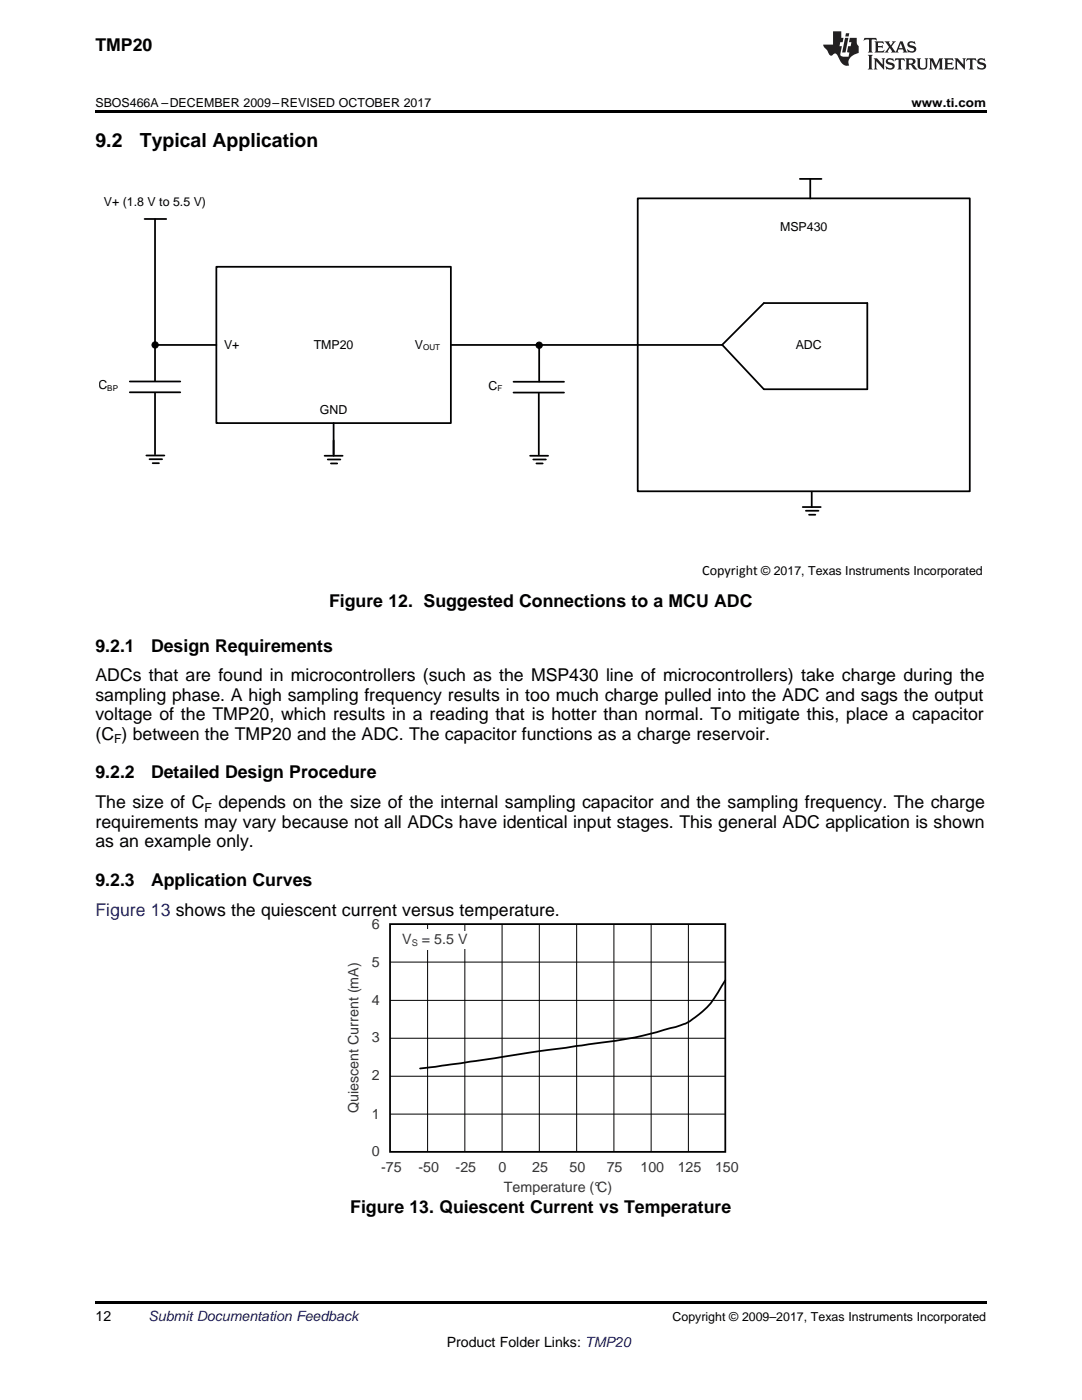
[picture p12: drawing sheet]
<svg xmlns="http://www.w3.org/2000/svg" width="216mm" height="279mm" viewBox="0 0 216 279" stroke-linecap="round" stroke-linejoin="round" font-family="sans-serif">
<defs><g id="words">
<g font-size="3.9">
<text x="19" y="29.3">9.2</text>
<text x="27.9" y="29.3">Typical Application</text>
</g>
<g font-size="3.5">
<text x="19" y="10.2">TMP20</text>
<text x="65.7" y="121.1">Figure 12. Suggested Connections to a MCU ADC</text>
<text x="19" y="130">9.2.1</text>
<text x="30.1" y="130">Design Requirements</text>
<text x="19" y="136">ADCs that are found in microcontrollers (such as the MSP430 line of microcontrollers) take charge during the</text>
<text x="19" y="139.9">sampling phase. A high sampling frequency results in too much charge pulled into the ADC and sags the output</text>
<text x="19" y="143.8">voltage of the TMP20, which results in a reading that is hotter than normal. To mitigate this, place a capacitor</text>
<text x="19" y="147.6">(C ) between the TMP20 and the ADC. The capacitor functions as a charge reservoir.</text>
<text x="19" y="155.4">9.2.2</text>
<text x="30.1" y="155.4">Detailed Design Procedure</text>
<text x="19" y="161.3">The size of C</text>
<text x="43.6" y="161.3">depends on the size of the internal sampling capacitor and the sampling frequency. The charge</text>
<text x="19" y="165.2">requirements may vary because not all ADCs have identical input stages. This general ADC application is shown</text>
<text x="19" y="169.1">as an example only.</text>
<text x="19" y="176.8">9.2.3</text>
<text x="30.1" y="176.8">Application Curves</text>
<text x="69.9" y="242">Figure 13. Quiescent Current vs Temperature</text>
</g>
<text font-size="3.5" fill="#00f" x="19" y="182.8">Figure 13 shows the quiescent current versus temperature.</text>
<g font-size="2.9" fill="#373435">
<text x="74.2" y="185.4">6</text>
<text x="80.3" y="188.4">V</text>
<text x="84.2" y="188.4">= 5.5 V</text>
<text x="74.2" y="192.9">5</text>
<text x="74.2" y="200.5">4</text>
<text x="74.2" y="208">3</text>
<text x="74.2" y="215.5">2</text>
<text x="71.5" y="222.2" transform="rotate(-90 71.5 222.2)">Quiescent Current (mA)</text>
<text x="74.2" y="223.4">1</text>
<text x="74.2" y="230.8">0</text>
<text x="76.1" y="233.9">-75</text>
<text x="83.5" y="234">-50</text>
<text x="90.9" y="234">-25</text>
<text x="99.5" y="234">0</text>
<text x="106.2" y="234">25</text>
<text x="113.6" y="234">50</text>
<text x="121.1" y="233.9">75</text>
<text x="127.8" y="234">100</text>
<text x="135.2" y="234">125</text>
<text x="142.7" y="234">150</text>
<text x="100.5" y="237.9">Temperature (°C)</text>
</g>
<g font-size="2.8">
<text x="140.1" y="114.8">Copyright</text>
<text x="19" y="263.6">12</text>
<text x="89.1" y="268.9">Product Folder Links: TMP20</text>
</g>
<text font-size="2.8" fill="#0000c8" x="29.6" y="263.6">Submit Documentation Feedback</text>
<g font-size="2.5">
<text x="19" y="21.4">SBOS466A –DECEMBER 2009–REVISED OCTOBER 2017</text>
<text x="181.9" y="21.4">www.ti.com</text>
<text x="20.7" y="41.2">V+ (1.8 V to 5.5 V)</text>
<text x="155.6" y="46.2">MSP430</text>
<text x="44.7" y="69.6">V+</text>
<text x="62.6" y="69.6">TMP20</text>
<text x="82.8" y="69.6">V</text>
<text x="158.8" y="69.6">ADC</text>
<text x="19.6" y="77.7">C</text>
<text x="97.5" y="77.8">C</text>
<text x="63.8" y="82.6">GND</text>
<text x="151.9" y="114.8">© 2017, Texas Instruments Incorporated</text>
<text x="22.8" y="148.3">F</text>
<text x="40.8" y="162">F</text>
<text x="134.2" y="263.6">Copyright © 2009–2017, Texas Instruments Incorporated</text>
</g>
<text font-size="1.9" fill="#373435" x="82.2" y="188.8">S</text>
<g font-size="1.6">
<text x="84.5" y="69.9">OUT</text>
<text x="21.4" y="78.1">BP</text>
<text x="99.3" y="78.1">F</text>
</g>
</g></defs>
<path d="M19 259.7h177.8v.5h-177.8z" fill="#000"/>
<path d="M77.8 184.4h66.9v45.5h-66.9z" fill="none" stroke="#000" stroke-width=".36"/>
<g fill="none" stroke="#000" stroke-width=".2">
<path d="M77.8 199.6h66.9M77.8 192h66.9M85.3 184.4v45.5M92.8 184.4v45.5M100.2 184.4v45.5M107.6 184.4v45.5M115.1 184.4v45.5M122.5 184.4v45.5M129.9 184.4v45.5M137.4 184.4v45.5M77.8 207.2h66.9M77.8 214.8h66.9"/>
<path d="M77.8 222.3h66.9"/>
</g>
<path d="M79.1 185.5h12.5v4h-12.5z" fill-rule="evenodd" fill="#fefefe"/>
<path d="M144.7 195.6l-.7 1.2a16.3 16.3 0 0 1-7.6 7.6l-.6 .2a86 86 0 0 1-18.3 3.8l-25.6 3.8-8.1 1" fill="none" stroke="#000" stroke-width=".36"/>
<g fill="#fff">
<path d="M80.3 185.8h13v3.6h-13z" fill-rule="evenodd"/>
<path d="M43.2 53.2h46.8v31.2h-46.8z" fill-rule="evenodd"/>
</g>
<path d="M28.9 43.7h4.3M30.9 43.7v32.3M43.2 53.2h46.8v31.2h-46.8zM25.9 76.1h10.1M25.9 78.3h10.1M30.9 78.5v12.2M31 68.8h12.2M64.8 91h3.6M65.4 91.7h2.5M66 92.5h1.3M66.6 84.4v6.6" fill="none" stroke="#000" stroke-width=".35"/>
<circle cx="31" cy="68.8" r=".63" fill="#000"/>
<circle cx="31" cy="68.8" r=".63" fill="none" stroke="#000" stroke-width=".2"/>
<path d="M127.2 39.6h66.3v58.4h-66.3z" fill-rule="evenodd" fill="#fff"/>
<g fill="none" stroke="#000" stroke-width=".35">
<path d="M127.2 39.6h66.3v58.4h-66.3zM159.6 35.7h4.3M161.7 35.7v3.9M90 68.8h54.1M102.5 76.2h10M102.5 78.3h10M107.5 78.5v12.2M107.6 68.8v7.3M152.4 60.5h20.7v17.2h-20.7l-8.3-8.9zM29.2 90.9h3.6M29.8 91.6h2.6M30.5 92.4h1.2"/>
<path d="M105.8 91h3.6M106.4 91.7h2.5M107 92.5h1.3M162 98.1v3.1M160.2 101.2h3.6M160.8 101.9h2.5M161.4 102.7h1.3"/>
</g>
<circle cx="107.6" cy="68.9" r=".63" fill="#000"/>
<circle cx="107.6" cy="68.9" r=".63" fill="none" stroke="#000" stroke-width=".2"/>
<path d="M19 22h177.8v.5h-177.8z" fill="#000"/>
<g fill="#231f20">
<path d="M172.5 7.6l-.1 .5 .4-.2h.6v.1v2.1l-.2 .4h.9l-.2-.4v-2.1l.1-.1h.5l.5 .2-.2-.5zM174.5 8.3l.2 .3v1.5l-.2 .4h1.8l.2-.6a1.04 1.04 0 0 1-1.3 .2v-.7h.6l.3 .2v-.6l-.3 .2h-.6v-.6l.8-.1 .4 .3-.2-.5zM176.5 8.3l.9 1.1-.9 1.1h.8l-.2-.2 .4-.7 .5 .7-.2 .2h1.5l-.2-.2 .2-.4h.9l.1 .4-.2 .2h1l-.3-.3-.7-1.9h-.5l-.9 2-.8-1 .9-1h-.8l.1 .3-.4 .5-.3-.6 .1-.2zM179.7 8.6l.4 1h-.7zM181.3 8.4a.63 .63 0 0 0-.2 .7 .63 .63 0 0 0 .6 .4l.6 .2 .1 .2a.75 .75 0 0 1-.7 .4 .75 .75 0 0 1-.6-.5l.1 .7 .1-.1a1.11 1.11 0 0 0 1.5-.6 1.13 1.13 0 0 0-1.2-.8l-.1-.4a1.04 1.04 0 0 1 1.2 .2l-.2-.5-.2 .1-.4-.2zM173.2 10.9l.2 .4v2.2l-.2 .4h1l-.3-.4v-2.2l.3-.4zM174.3 11.6l.3 .4v1.5l-.3 .4h.8l-.2-.4v-1.3l1.5 1.7v-1.9l.2-.4h-.7l.2 .4v.9l-1.1-1.3zM177 11.8a.62 .62 0 0 0-.2 .7 .62 .62 0 0 0 .6 .4l.6 .1 .1 .3a.76 .76 0 0 1-.7 .3 .76 .76 0 0 1-.7-.4l.2 .7 .1-.1a1.11 1.11 0 0 0 1.5-.6 1.13 1.13 0 0 0-1.2-.8l-.1-.4a1.04 1.04 0 0 1 1.2 .2l-.2-.6-.2 .1-.5-.1zM178.7 11.6l-.2 .6a.61 .61 0 0 1 .8-.3v1.6l-.2 .4h.9l-.2-.4v-1.6a.63 .63 0 0 1 .7 .3l-.1-.6zM180.6 11.6l.3 .4v1.5l-.3 .4h1l-.2-.2-.1-.8 .6 .2a.76 .76 0 0 0 1.2 .7l-1-1a.58 .58 0 0 0 .6-.5 .58 .58 0 0 0-.5-.6zM181.4 11.9h.1a.45 .45 0 0 1 .5 .1 .45 .45 0 0 1 .1 .5l-.8 .2zM182.9 11.6l.2 .2a2.17 2.17 0 0 0 .3 1.9 .99 .99 0 0 0 1.6-.6v-1.1l.2-.4h-.7l.2 .2a1.92 1.92 0 0 1-.2 1.8 .6 .6 0 0 1-.9-.5v-1.1l.2-.4zM185.4 11.6l.2 .4v1.5l-.2 .4h.7l-.2-.4v-1.4l.8 1.8 .8-1.8v1.4l-.2 .4h.9l-.2-.4v-1.5l.2-.4h-.8l-.6 1.5-.6-1.5zM188.4 11.6l.2 .4v1.5l-.2 .4h1.8l.1-.6a1.04 1.04 0 0 1-1.2 .1v-.6h.5l.4 .2v-.6l-.4 .2h-.5v-.7h.8l.3 .3-.1-.6zM190.5 11.6l.2 .4v1.5l-.2 .4h.7l-.2-.4v-1.3l1.5 1.7v-1.9l.2-.4h-.7l.2 .4v.9l-1.1-1.3zM192.9 11.6l-.1 .6a.61 .61 0 0 1 .7-.3l.1 1.6-.3 .4h1l-.3-.4 .1-1.6a.63 .63 0 0 1 .7 .3l-.1-.6zM195.2 11.8a.62 .62 0 0 0-.2 .7 .62 .62 0 0 0 .6 .4l.6 .1 .1 .3a.76 .76 0 0 1-.7 .3 .76 .76 0 0 1-.6-.4l.1 .7 .1-.1a1.11 1.11 0 0 0 1.6-.6 1.13 1.13 0 0 0-1.3-.8l-.1-.4a1.04 1.04 0 0 1 1.2 .2l-.1-.6-.2 .1-.5-.1z"/>
<path d="M166.2 6.3v2.6h-1.9v.4l.8 .9a.91 .91 0 0 0 1 .8 .56 .56 0 0 1 .5-.3 .56 .56 0 0 1 .5 .3l.4 .8a1.53 1.53 0 0 0 1.9 1.2 1.54 1.54 0 0 1 1-2.1l.9-.3v-1.4a1.52 1.52 0 0 1-.4-1.6h-1.3l-.2 .8h.5l-.2 .8h-.5l-.1 1v.2l.4 .1-.2 .8a1.93 1.93 0 0 1-1.6-.3l.3-1.8h-.5l.2-.8h.4l.2-.8h-.4v-1.3zM168.6 7.6l-.6 2.9h.7l.6-2.9zM168.8 6.6l-.1 .7h.6l.2-.7z"/>
</g>
<use href="#words"/>
</svg>
